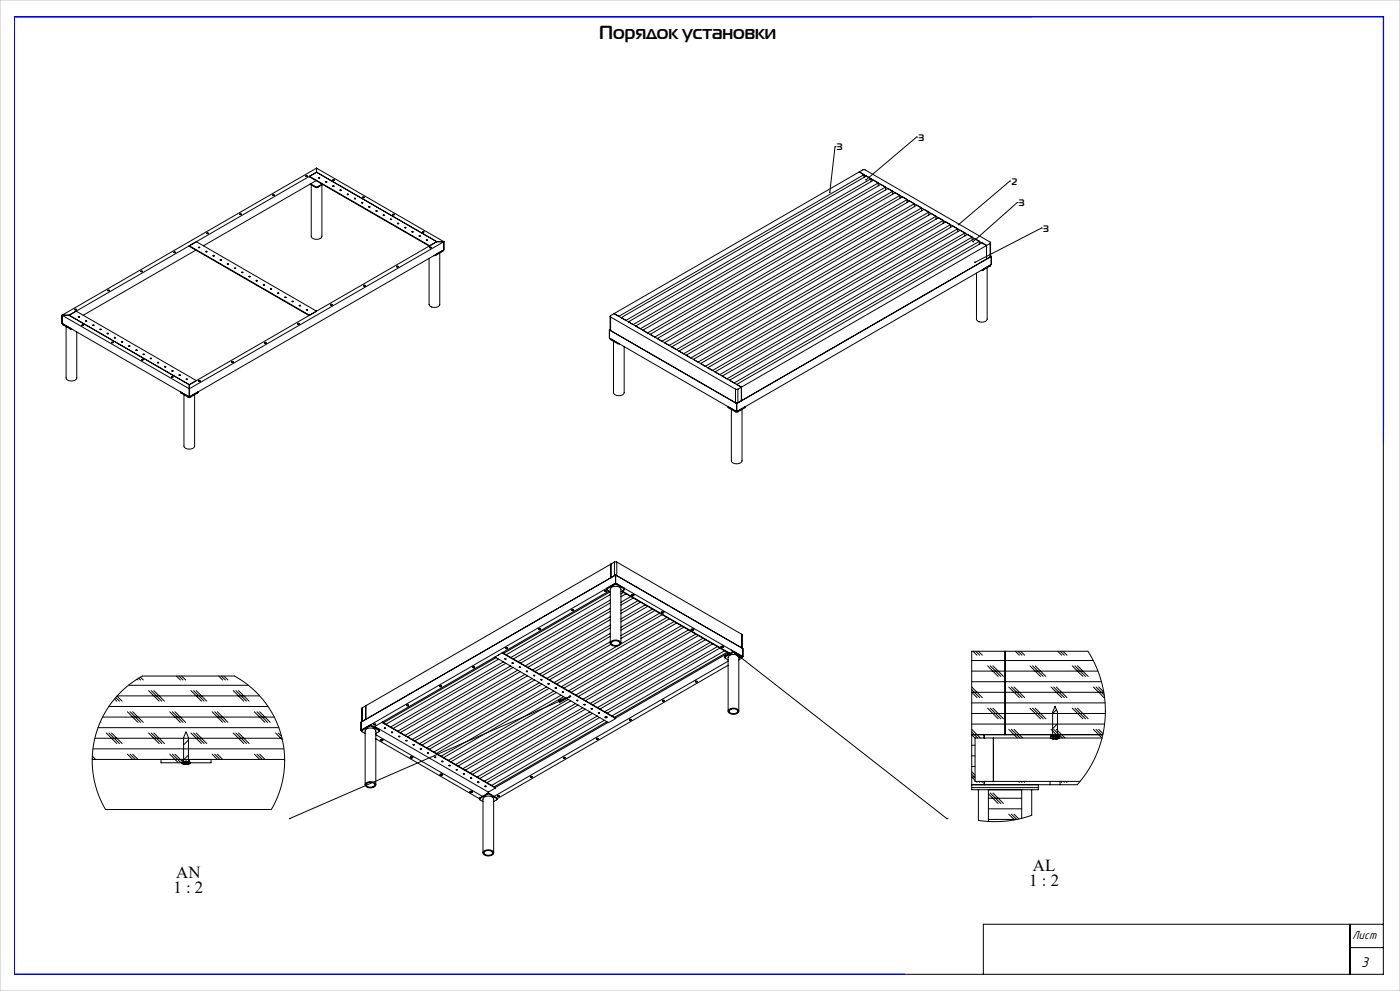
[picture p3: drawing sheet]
<svg xmlns="http://www.w3.org/2000/svg" width="420mm" height="297mm" viewBox="0 0 420 297" stroke-linecap="round" stroke-linejoin="round" font-family="sans-serif">
<defs><g id="words">
<text font-size="5.6" x="179.8" y="11.8">Порядок установки</text>
<g font-size="5">
<text x="52.9" y="263.1">AN</text>
<text x="309.9" y="261">AL</text>
<text x="52" y="267.7">1 : 2</text>
<text x="308.8" y="265.6">1 : 2</text>
</g>
<text font-size="4.4" x="408.3" y="289.8">3</text>
<text font-size="3.7" x="405.6" y="281.4">Лист</text>
<g font-size="2.8">
<text x="251" y="45.1">3</text>
<text x="275.5" y="42.2">3</text>
<text x="303.5" y="55.4">2</text>
<text x="305.7" y="61.8">3</text>
<text x="312.9" y="69.5">3</text>
</g>
</g></defs>
<g fill="none" stroke="#000" stroke-width=".3">
<path d="M4.4 5h410.6v287h-410.6zM81.9 58.5h.4M91.8 52.8h.4M92.8 52.8l36 20.9M92.8 52.8l36.1 20.9 2.1-1.3M93 55.2l1.6 .9M93.2 55.1l1.4 .8M93.4 55.4v15.4a1.85 1.85 0 0 0 3.2 0v-15.4M94.6 55.9h.7M94.6 56.1h.7M94.6 55.9v.2M94.8 54.1l-33.8 19.6"/>
<path d="M95 50.4l-76.4 44.1M95 50.4v1.2M95 51.6l-74.3 42.9M95 51.6l36 20.8M95 51.6l-2.2 1.2M95 50.4l38.2 22M95.3 55.9v.2M95.5 53.2l.4 .1zM95.9 53.4h-.3M96.6 55.2l-1.3 .7M96.8 55.3l-1.5 .8M97.7 54.5h.4z"/>
<path d="M97.7 54.6h.3M99.9 55.7l.3 .1zM99.9 53.9l.4 .1-.3 .1zM99.9 54h.4M100.2 55.8h-.3M102 57h.4zM102.3 57.1h-.3M104.2 58.2l.3 .1zM104.2 58.3h.3M106.3 59.4l.4 .1zM106.6 59.6h-.2M108.8 59.1l.5 .1-.3 .1z"/>
<path d="M108.8 59.2h.5M250.5 44h.1M250.5 44l-1.6 13.7M257.8 51.5l1.1-.6h.6l37.5 21.7v.4M257.8 51.5l38.2 22.1M257.8 51.5l-73.6 42.5M259.2 53.2v-.9l-73.5 42.5M259.9 52.8l-73.5 42.4M261.3 54.4v-.8l-73.5 42.4M262.1 54l-73.6 42.5M263.5 55.7v-.9l-73.6 42.5M264.2 55.3l-73.5 42.4"/>
<path d="M265.6 56.9v-.8l-73.5 42.4M266.4 56.5l-73.5 42.5M267.8 58.2v-.9l-73.5 42.5M268.6 57.8l-73.6 42.4M270 59.4v-.8l-73.6 42.4M270.7 59l-73.5 42.5M275 41.1h.1M275 41.1l-15.2 12.8M302.9 54.3h.1M302.9 54.3l-15.3 13M52.2 75.7h.4M58.8 75l-33.8 19.5"/>
<path d="M58.9 72.4l36.1 20.9M59.6 74.1l.3 .1zM59.6 74.2h.3M61.7 75.3l.4 .1zM61.8 75.5h.2M62.1 70h.4M63.9 76.6h.4zM63.9 76.7h.3M66.1 77.8l.3 .1zM66.1 78h.3M68.2 79.1h.4zM68.2 79.2h.3"/>
<path d="M72 64.3h.4M108.5 60.7h.4zM108.8 60.8h-.3M110.6 61.9l.4 .1zM110.7 62.1h.3M112.8 63.2h.4zM113.1 63.3h-.3M115 64.4l.3 .1zM115.3 64.6h-.3M117.1 65.7h.4zM117.1 65.8h.3M117.8 64.2l.5 .1-.4 .1z"/>
<path d="M117.8 64.4h.4M119.3 66.9l.3 .1zM119.3 67.1h.3M119.4 79.9l-.4 .1M119.4 79.9v.1M121.4 68.2h.4zM121.5 68.3h.2M123.6 69.4l.4 .1zM123.9 69.5h-.3M125.7 70.7h.4zM126.1 70.8h-.3M126.7 69.4l.5 .1-.3 .1z"/>
<path d="M126.8 69.6h.4M127.9 71.9h.4zM128.2 72h-.3M129.3 74.2l-.4 .1M129.3 74.2v.1M130.7 76.6h-.6M131 72.4h2.2M131 72.4l-74.2 42.9M131.9 75.8v15.4a1.85 1.85 0 0 1-3.2 0v-13.8M132.8 75.3l-2.1 1.3M132.8 75.3v-.2l-2.1 1.2v.3M132.9 75l-.1 .3"/>
<path d="M133.2 72.4l-76.4 44.1-38.2-22M133.2 72.4v2.5l-76.4 44.1M272.1 60.7v-.9l-73.5 42.5M272.9 60.3l-73.5 42.4M274.3 61.9v-.8l-73.5 42.4M275.1 61.5l-73.6 42.5M276.5 63.2v-.9l-73.6 42.5M277.2 62.8l-73.5 42.4M278.6 64.4v-.8l-73.5 42.4M279.4 64l-73.6 42.5M280.8 65.7v-.9l-73.5 42.5M281.6 65.3l-73.6 42.4"/>
<path d="M283 66.9v-.8l-73.6 42.4M283.7 66.5l-73.5 42.5M285.1 68.2v-.9l-73.5 42.5M285.9 67.8l-73.6 42.4M287.3 69.4v-.8l-73.5 42.4M288 69l-73.5 42.5M289.5 70.7v-.9l-73.6 42.5M290.2 70.3l-73.5 42.4M291.6 71.9v-.8l-73.5 42.4M292.4 71.5l-73.6 42.5M293.8 73.2v-.9l-73.5 42.5M294.5 72.8l-73.5 42.4"/>
<path d="M296 73.6l-73.6 42.4M296 73.6v4.1l1-.7M297 79.7v-.2l-2.1 1.2v.3M297 73v4M297 79.7l-2.1 1.3M297 73l-1 .6M297.2 79.4l-.2 .3M297.2 76.8l-.2 .2M297.2 72.8v4M297.2 76.8h.2M297.2 76.7l.2 .1M297.4 76.8l-76.4 44.1-38.2-22"/>
<path d="M297.4 76.8v2.5l-76.4 44.1M305.2 60.7h.1M305.2 60.7l-13.3 11.7M312.4 68.3h.1M312.4 68.3l-19.9 10.3M18.6 94.5h2.1M18.6 94.5v2.4l38.2 22.1M18.8 97l.2 .4M19 97.1v.3M19 97.4l2.1 1.2M19.8 97.9v15.4a1.85 1.85 0 0 0 3.2 0v-13.8M20.7 94.5l36.1 20.8"/>
<path d="M20.7 94.5l2.1-1.2 36.1 20.8-2.1 1.2M21.1 98.6l.5 .1M21.1 98.4v.2M22.5 92.8h.4M23.5 94.9l.4 .1zM23.5 95h.3M24.6 97.4l.4 .1-.3 .1zM24.6 97.5h.4M25.7 96.1l.3 .1zM25.7 96.3h.3M27.8 97.4l.4 .1zM27.9 97.5h.2"/>
<path d="M30 98.6l.4 .1zM30 98.8h.3M32.1 99.9l.4 .1zM32.4 87.1h.4M42.3 81.4h.4M70.4 80.3l.3 .1zM70.4 80.5h.3M72.5 81.5l.4 .1zM72.5 81.7h.3M74.7 82.8l.3 .1zM74.7 82.9h.3M76.8 84l.4 .1z"/>
<path d="M76.9 84.2h.2M79 85.3l.4 .1zM79 85.4h.3M81.2 86.5l.3 .1zM81.2 86.7h.3M83.3 87.8l.4 .1zM83.3 87.9h.3M85.5 89l.3 .1zM85.5 89.2h.3M87.6 90.3h.4zM87.6 90.4h.3M89.7 97.1h-.4"/>
<path d="M89.7 97.1h.1M89.8 91.5l.3 .1zM89.8 91.7h.3M91.9 92.8h.4zM92 92.9h.2M92.8 94.5l-36-20.8 35.9 20.9M99.2 91.4h.4M109.5 85.7h-.4M109.5 85.7h.1M182.8 98.9h.2M182.8 98.9v2.4l38.2 22.1M183 94.8v4.1"/>
<path d="M183 98.8l-.2 .1M183.2 95v4.1l-.2-.2M183.2 95l37.5 21.6M184.2 94l-1.1 .6 .1 .4M184.2 94l38.2 22M294.9 81h-.5M296.1 80.2v15.4a1.85 1.85 0 0 1-3.2 0v-13.8M32.2 100h.3M33.5 102.5l.5 .1-.3 .1zM33.5 102.7h.5M34.3 101.1l.4 .1zM34.3 101.3h.3"/>
<path d="M36.5 102.4h.3zM36.5 102.5h.3M38.6 103.6l.4 .1zM38.6 103.8h.3M40.8 104.9h.3zM40.8 105h.3M42.5 107.7l.4 .1-.3 .1zM42.5 107.9h.4M42.9 106.1l.4 .1zM43 106.3h.2M45.1 107.3l.3 .1zM45.1 107.5h.3"/>
<path d="M47.2 108.6l.4 .1zM47.3 108.7h.2M49.4 109.8l.4 .1zM49.4 110h.3M51.4 112.9l.5 .1-.3 .1zM51.5 113h.4M51.6 111.1l.3 .1zM51.6 111.2h.3M53.7 112.3l.4 .1zM53.7 112.5h.3M54.2 117.5l.1 .3M54.3 117.5v.3"/>
<path d="M54.3 117.8l2.1 1.2M55.2 118.3v15.4a1.85 1.85 0 0 0 3.2 0v-15.4M55.9 113.6l.3 .1zM55.9 113.7h.3M56.4 119h.7M56.4 118.8v.2M56.8 115.3v3.7M59.3 117.8v-.3l-2.2 1.3v.2M59.3 117.8l-2.2 1.2M59.4 117.5l-.1 .3M60 114.2l-.4 .1M60 114.2v.1"/>
<path d="M69.9 108.5h-.4M69.9 108.5h.1M79.8 102.8h-.4M79.8 102.8h.1M183 101.5l.2 .3M183.2 101.5v.3M183.2 101.8l2.1 1.2M184.1 102.3v15.4a1.85 1.85 0 0 0 3.2 0v-13.8M185.3 103l.5 .1M185.3 102.8v.2M220.7 116.6v4.1h.7M220.7 116.6h.7"/>
<path d="M221.4 116.6v4.1M222.4 116v4.1l-1 .6M222.4 116l-1 .6M218.4 121.9l.1 .3M218.5 122.2l2.2 1.2M218.5 121.9v.3M219.4 122.7v15.4a1.85 1.85 0 0 0 3.2 0v-15.4M220.7 123.4h.7M220.7 123.2v.2M221 120.8v2.6M223.5 122.2v-.3l-2.1 1.3v.2M223.5 122.2l-2.1 1.2"/>
<path d="M223.6 121.9l-.1 .3M181.4 177h.5M182.2 176.5l-.1 .3 1 .6-32 18.4M182.2 176.2l-.1 .5M182.2 176.2v.3M182.7 177.1l-70.5 40.7M183.1 178.2l-31.3 18M183.1 179.8l-29.8 17.3M183.3 169.1l-73.6 42.4M184.3 175.2h.7M184.3 175l.7-.1v.3M184.3 168.5h.7"/>
<path d="M184.3 175.2l-2.1 1.3M184.3 168.5v4l-1 .6v-4M184.3 175v.2M184.3 175l-2.1 1.2M184.3 168.5l-1 .6M184.7 172.3l38.2 22.1v2.4M184.7 172.3l-76.4 44.1v2.5M184.7 172.3v2.6M185 175.2l2.2 1.3M185 168.5v4M185 168.5l37.5 21.6M186.5 177.2l32.3 18.5"/>
<path d="M186.7 177.1l32.3 18.7M187.1 177.5l-.8 .5M187.2 176.5v.3l-.9 .6M187.2 176.5v-.3l.1 .5M187.8 178l-1.5 .9M189.2 178.8l-2.9 1.7M189.4 178.3h.8M189.5 178.2a.33 .33 0 0 1 .5-.2 .33 .33 0 0 1 0 .5h-.5zM190 179.2l-3.7 2.2M141.8 199.9h.5M148.5 196.9l34.1 19.7 2.1-1.2M148.8 197.1l-33.8 19.5"/>
<path d="M149.6 197.5l-33.8 19.6M149.7 196.2l-.3 .2M150.6 195.7l34.1 19.7M150.7 195.6l34 19.6M151 198.4l-33.8 19.5M151.7 194.2h.5M151.7 198.8l-33.8 19.5M151.8 197.4h-.3M153.2 199.6l-33.8 19.5M153.9 198.7h-.3M156.1 199.9h-.3M161.6 188.5h.5"/>
<path d="M171.5 182.8h.5M183.1 192.7v-16a1.85 1.85 0 0 1 3.2 0v16M183.1 185.7l-24.8 14.3M183.1 187.3l-23.3 13.5M183.1 183.2l-26.9 15.5M183.1 184.8l-25.5 14.8M183.1 190.7l-20.4 11.8M183.1 192.3l-19 11M183.1 180.7l-29.1 16.8M183.1 182.3l-27.7 16M183.1 188.2l-22.6 13M183.1 189.8l-21.2 12.3"/>
<path d="M183.2 193.1l-18.4 10.6M183.3 192.3a1.95 1.95 0 0 1 3 .5 1.85 1.85 0 0 1-3.2-.1zM183.6 192.4a1.42 1.42 0 0 1 2.3 .5 1.45 1.45 0 0 1-2.5-.2zM185.2 193.6l-18.9 11M191.4 180l-5.1 3M192.1 180.5l-5.8 3.4M193.6 181.3l-7.3 4.2M194.3 181.7l-8 4.7M195.7 182.5l-9.4 5.5M196.5 183l-10.2 5.9M197.9 183.8l-11.6 6.7M198.4 183.4h.7"/>
<path d="M198.4 183.4a.33 .33 0 0 1 .5-.2 .33 .33 0 0 1 .1 .5h-.5zM198.6 184.2l-12.3 7.2M200.1 185l-13.9 8M200.8 185.5l-33.8 19.5M202.2 186.3l-33.8 19.5M203 186.7l-33.8 19.5M204.4 187.5l-33.8 19.6M205.1 188l-33.8 19.5M206.5 188.8l-33.8 19.5M207.3 189.2l-33.8 19.5M207.3 188.6h.8M207.4 188.6a.33 .33 0 0 1 .5-.2 .33 .33 0 0 1 0 .5h-.5z"/>
<path d="M208.7 190l-33.8 19.6M209.5 190.5l-33.8 19.5M210.9 191.3l-33.8 19.5M211.6 191.7l-33.8 19.5M213 192.5l-33.8 19.6M213.8 193l-33.8 19.5M215.2 193.8l-33.8 19.5M216 194.2l-33.8 19.5M216.3 193.8h.8M216.3 193.7a.33 .33 0 0 1 .5-.2 .33 .33 0 0 1 .1 .6l-.5-.1zM217.4 195l-33.8 19.6M217.6 196.9l-.1 .3 .9 .6"/>
<path d="M217.6 196.6l-.2 .5M217.6 196.6v.3M218.1 195.5l-33.8 19.5M218.4 198.2l-70.1 40.5M218.4 199.4l-69.3 40M218.5 195.7l-33.8 19.5M219.3 194.8l3.1 1.9-.5 .6zM219.3 194.8l64.8 50.6M219.7 195.6h.7M219.7 195.4h.7M219.7 195.6l-2.1 1.3M219.7 195.4v.2"/>
<path d="M219.7 195.4l-2.1 1.2M220.4 195.6l2.1 1.3M220.4 195.4v.2M220.4 195.4l2.1 1.2M222.5 196.9l.1 .3-1 .6M222.5 196.6l.2 .2M222.5 190.1l.2 4.2M222.5 190.1v4.1M222.5 196.6v.3M222.7 196.8v.3M222.7 196.8h.2M222.9 196.8l-.2 .1"/>
<path d="M222.9 196.8l-38.2-22-76.4 44.1M291.5 198h36.5M291.9 195.2l1.2 1.2M292.7 195.2l1.2 1.2M293.5 195.2l1.2 1.2M296.3 199.5l3.2 3.2M297.1 199.5l3.1 3.2M297.9 199.5l3.1 3.2M301.5 195.2v25M304.6 195.2l1.2 1.2M305.4 195.2l1.2 1.2M306.2 195.2l1.2 1.2"/>
<path d="M309 199.5l3.2 3.2M309.8 199.5l3.1 3.2M310.6 199.5l3.1 3.2M317.3 195.2l1.2 1.2M318.1 195.2l1.2 1.2M318.9 195.2l1.2 1.2M321.7 199.5l3.2 3.2M322.5 199.5l3.1 3.2M323.3 199.5l3.1 3.2M29.4 218.1h54.3M30.1 216.3l.2 .2M30.8 214.9h51.5"/>
<path d="M31.9 219.7l3.1 3.1M32.7 211.7h47.7M32.7 219.7l3.1 3.1M33.5 219.7l3.1 3.1M34.4 209.5l.6 .6M34.7 209l1.1 1.1M35.1 208.6l1.5 1.5M35.2 208.6h42.7M36.1 207.6l3.2-2.8 3.4-2.2h27.6l3.9 2.5 3.8 3.6 3.1 4.1 2.3 4.7 1.5 5 .5 5.2-.4 5.2-1.4 5-2.2 4.7h-49.7l-2.1-4.3-1.3-4.5-.6-4.8 .2-4.7 1-4.6 1.7-4.5 2.5-4.1zM38.2 213.3l3.2 3.2M38.5 205.4h36M39 213.3l3.2 3.2"/>
<path d="M39.8 213.3l3.2 3.2M41.1 203.5l.3 .3M41.6 203.2l.6 .6M42.1 202.9l.9 .9M44.6 219.7l3.1 3.1M44.6 207l3.1 3.1M45.4 219.7l3.1 3.1M45.4 207l3.1 3.1M46.2 219.7l3.1 3.1M46.2 207l3.1 3.1M50.9 213.3l3.2 3.2M51.7 213.3l3.2 3.2"/>
<path d="M52.5 213.3l3.2 3.2M52.9 202.6l1.2 1.2M53.7 202.6l1.2 1.2M54.5 202.6l1.2 1.2M57.3 219.7l3.1 3.1M57.3 207l3.1 3.1M58.1 219.7l3.1 3.1M58.1 207l3.1 3.1M58.9 219.7l3.1 3.1M58.9 207l3.1 3.1M63.6 213.3l3.2 3.2M64.4 213.3l3.2 3.2"/>
<path d="M65.2 213.3l3.2 3.2M65.6 202.6l1.2 1.2M66.4 202.6l1.2 1.2M67.2 202.6l1.2 1.2M70 219.7l3.1 3.1M70 207l3.1 3.1M70.8 219.7l3.1 3.1M70.8 207l3.1 3.1M71.6 219.7l3.1 3.1M71.6 207l3.1 3.1M76.3 213.3l3.2 3.2M77.1 213.3l3.2 3.2"/>
<path d="M77.9 213.3l3.2 3.2M82.7 219.7l2 2M83.5 219.7l1 1M108.3 218.9h.2M108.3 218.9l.2 .1M108.5 218.9v.2M108.7 218.9l-.1 .4 .9 .5M108.7 218.7l-.2 .2M108.7 212.1l-.2 4.2M108.7 218.7v.2M109.7 211.5v4.1l-1 .6v-4.1M109.7 211.5l-1 .6"/>
<path d="M110.8 217.4h.7M110.8 217.7h.7M110.8 217.4v.3M110.8 217.7l-2.1 1.2M110.8 217.4l-2.1 1.3M111.5 217.4v.3M111.5 217.7l2.1 1.2M111.5 217.4l2.1 1.3M112.1 217h.5M112.4 217.7l34.1 19.7M113.6 218.9l.1 .4-1 .5M113.6 218.7l.2 .4"/>
<path d="M113.6 218.7v.2M114.5 216.5l34.1 19.7M114.7 216.4l33.9 19.6M115.3 218.2h.3M117.5 219.4h.3M122 211.3h.5M131.9 205.6h.5M153.9 200l-33.8 19.6M155.3 200.9l-33.8 19.5M156.1 201.3l-33.8 19.5M157.5 202.1l-33.8 19.5M158.2 201.1h-.3"/>
<path d="M158.2 202.5l-33.8 19.6M159.7 203.4l-33.8 19.5M160.4 202.4h-.3M160.4 203.8l-33.8 19.5M161.8 204.6l-33.8 19.5M162.5 203.6h-.2M162.6 205l-33.8 19.6M164 205.9l-33.8 19.5M164.7 204.9h-.3M164.7 206.3l-33.8 19.5M166.2 207.1l-33.8 19.5M166.9 206.1h-.3"/>
<path d="M166.9 207.5l-33.8 19.6M167.5 209.9l3.5-1.1-3.1 1.8zM168.3 208.4l-33.8 19.5M168.7 207.4h.3M169.1 208.8l-33.8 19.5M170.5 209.6l-33.8 19.5M171 208.8l-84.2 36.6M171.2 208.6h-.3M171.2 210l-33.8 19.6M172.7 210.9l-33.8 19.5M173.3 209.9h-.3M173.4 211.3l-33.8 19.5"/>
<path d="M174.8 212.1l-33.8 19.5M175.5 211.1h-.3M175.6 212.5l-33.8 19.6M177 213.4l-33.8 19.5M177.6 212.3h-.2M177.7 213.8l-33.8 19.5M179.1 214.6l-33.8 19.5M179.8 213.6h-.3M179.9 215l-33.8 19.6M181.3 215.9l-33.8 19.5M181.5 214.9v.1M181.7 214.8l.4 .1"/>
<path d="M181.7 214.8l-.2 .1M181.7 215h.1M181.7 215l.1 .1M181.7 214.9v.1M181.8 214.9v.1M181.8 214.9h-.1M181.8 215.1h.1M181.8 215v.1M181.8 214.9l-.1 .1M181.8 214.9l.1 .1M181.8 214.9h.1M181.9 215h.1"/>
<path d="M181.9 214.9v.1M181.9 214.9l-.1 .2M181.9 215l-.1 .1M182.1 216.3l-33.8 19.5M182.1 214.9v.1M182.4 216.5l-33.8 19.5M184.7 215.2v.2M188.8 215.6h.6M198.7 209.9h.6M208.6 204.2h.6M218.4 213.2v-16.1a1.85 1.85 0 0 1 3.2 0v16.1M218.6 212.7a1.95 1.95 0 0 1 3 .5 1.85 1.85 0 0 1-3.2-.1z"/>
<path d="M219 212.8a1.4 1.4 0 0 1 2.3 .5 1.43 1.43 0 0 1-2.5-.2zM291.5 201.1h37.9M291.5 204.3h38.9M291.5 210.7h40M291.5 213.8h40.1M291.5 217h39.9M291.5 219.4l1.8 1.8M291.5 206.7l2.4 2.4M291.5 218.6l2.6 2.6M291.5 205.9l3.2 3.2M296.3 212.2l3.2 3.2M297.1 212.2l3.1 3.2"/>
<path d="M297.9 212.2l3.1 3.2M302.6 205.9l3.2 3.2M302.6 218.6l2.6 2.6M303.4 218.6l2.6 2.6M303.4 205.9l3.2 3.2M304.2 218.6l2.6 2.6M304.2 205.9l3.2 3.2M309 212.2l3.2 3.2M309.8 212.2l3.1 3.2M310.6 212.2l3.1 3.2M315.3 218.6l1.6 1.6M315.3 205.9l3.2 3.2"/>
<path d="M316.1 218.6l1.6 1.6M316.1 205.9l3.2 3.2M316.9 218.6l2.6 2.6M316.9 205.9l3.2 3.2M316.9 212.7l-1.1 1.2M317.2 216.9l-1.4 1.5M321.7 212.2l3.2 3.2M322.5 212.2l3.1 3.2M323.3 212.2l3.1 3.2M328 218.6l2.6 2.6h-12.8v-1l.9 1M328 205.9l3.2 3.2M328.8 218.6l2 1.9"/>
<path d="M328.8 205.9l2.5 2.4M329.6 218.6l1.3 1.3M329.6 205.9l1.5 1.5M331.1 207.5h-39.6l1.6 1.6M27.7 227.6h57.7M27.7 227.4l.2 .2M27.7 226.6l1 1M27.9 224.4h57.3M28.5 221.3h56.1M38.2 226l1.6 1.6M39 226l1.6 1.6M39.8 226l1.6 1.6"/>
<path d="M48.3 227.6v1h6.5v-1M50.9 226l2.6 2.6M51.7 226l2.6 2.6M52.5 226l2.3 2.3M55.2 229.1l-.8-.3v-.2l.7-.6v-6.9l.7-1.8 .7 1.8v6.9l.7 .6v.2l-.8 .3M55.2 228.4l.6-.4 .6 .4M55.2 229.1h.1M55.2 228.4l.1 .7M55.2 228.4h.1M55.2 228.4v.7M55.3 229.1h.2M55.5 228.4h.4"/>
<path d="M55.5 228.4h-.2M55.5 229.1h.4M55.5 228.4v.7M55.9 228.4h.2M55.9 229.1h.2M55.9 228.4v.7M56.1 229.1h.3M56.1 228.4v.7M56.1 228.4h.3M56.4 228.4h.1M56.4 229.1h.1M56.4 228.4v.7"/>
<path d="M56.5 221.8l-1.4 1.4M56.5 226.3l-1.4 1.4M56.8 227.6v1h6.5v-1M63.6 226l1.6 1.6M64.4 226l1.6 1.6M65.2 226l1.6 1.6M76.3 226l1.6 1.6M77.1 226l1.6 1.6M77.9 226l1.6 1.6M109.5 235.2v-16.1a1.85 1.85 0 0 1 3.2 0v16.1M109.7 234.8a1.95 1.95 0 0 1 3 .4 1.85 1.85 0 0 1-3.2 0zM110.1 234.8a1.34 1.34 0 0 1 2.3 .6 1.41 1.41 0 0 1-2.5-.3z"/>
<path d="M112.7 220.2l32 18.5M112.7 221.4l31.2 18M114.1 221.7h.8M114.2 221.7a.33 .33 0 0 1 .4-.2 .33 .33 0 0 1 .1 .5h-.5zM119.6 220.7h.3M121.8 221.9h.3M123.1 226.9h.7M123.1 226.9a.33 .33 0 0 1 .5-.2 .33 .33 0 0 1 .1 .5h-.5zM124 223.2h.2M126.1 224.4h.3M128.3 225.6h.2M130.4 226.9h.3"/>
<path d="M132 232.1h.8M132.1 232a.33 .33 0 0 1 .5-.2 .33 .33 0 0 1 0 .6l-.5-.1zM132.6 228.1h.3M134.7 229.4h.3M136.9 230.6h.3M139 231.9h.3M141 237.3h.7M141 237.2a.33 .33 0 0 1 .5-.2 .33 .33 0 0 1 .1 .5h-.5zM141.2 233.1h.3M143.4 234.4h.2M144 239.3v.4l.9 .5M144 239.1l-.1 .4"/>
<path d="M144 239.1v.2M145.5 235.6h.3M146.1 238.1h.8M146.1 237.8h.8M146.1 238.1l-2.1 1.2M146.1 237.8v.3M146.1 237.8l-2.1 1.3M146.5 237.4v.4M146.9 238.1l2.1 1.2M146.9 237.8l2.1 1.3M146.9 237.8v.3M148.6 236.2l-2.1 1.2"/>
<path d="M148.6 236v.2M149 239.3v.4l-.9 .5M149 239.1l.1 .4M149 239.1v.2M149.2 238.5h.6M159.1 232.8h.6M169 227h.6M178.9 221.3h.6M291.5 223.4h1M291.5 226.5h1M291.5 229.7h1M291.5 232.1l1 1"/>
<path d="M291.5 231.3l1 1M291.5 236.1h20M291.5 235.2h23.5M292.5 232.9h-1l1 1M292.5 221.2v13h22.5M292.8 234.2l.3 .3M293.5 236.7v9.2l4.9 .3 5.7-.4 5.4-1.5v-7.6M293.6 234.2l.3 .3M294.4 234.2l.3 .3M295.3 220.2v1M295.3 234.2v1M296.5 237.9l3 2.9"/>
<path d="M296.5 239.2h10M296.5 236.7v9.5M297.1 237.6l3.1 3.2M297.9 237.6l3.1 3.2M298 221.2v13M305.5 234.2l.3 .3M306.3 234.2l.3 .3M306.5 236.7v8.5M307.1 234.2l.3 .3M311.5 235.2v1.5h-20v-41.5h34.9l1.6 2.8 1.3 2.9 1 3 .8 3.2 .4 3.1 .1 3.3-.2 3.2-.5 3.2-1.1 4-1.6 3.7-2 3.6-2.4 3.2-.6 .8h-5.2M315 235.2h3M315 234.2h3"/>
<path d="M315 234.2v1M315.3 220.2v1h-22.8M315.9 221.4h.1M315.9 220.7h.1M315.9 220.7v.7M316 220.7h-.1M316 221.4h.2M316 220.7v.7M316.2 220.7h.4M316.2 220.7l-.2 .1M316.2 221.4h.4M316.2 220.7v.7"/>
<path d="M316.6 220.7h.2M316.6 221.4h.2M316.6 220.7v.7M316.8 221.4h.3M316.8 220.7v.7M316.8 220.7h.3M317.1 220.7v.1M317.1 221.4h.1M317.1 220.7v.7M317.1 220.7l-.6-.3-.6 .3M317.8 221l.1 .2M317.8 220.9l-.6 .5"/>
<path d="M317.9 221.2l-.7-.9v-6.9l-.7-1.7-.7 1.7v6.9l-.7 .7v.2l.8 .2M317.9 221.2l-.8 .2M318 234.2v1M318 234.2h6M318.2 234.2l.3 .3M319 234.2l.3 .3M319.8 234.2l.3 .3M330.8 220.2h-39.3l1 1M86.8 245.4h.1M144.9 255.6v-16.1a1.85 1.85 0 0 1 3.2 0v16.1M145.1 255.2a1.95 1.95 0 0 1 3 .4 1.85 1.85 0 0 1-3.2 0zM145.4 255.2a1.37 1.37 0 0 1 2.3 .6 1.42 1.42 0 0 1-2.4-.3z"/>
<path d="M284.1 245.4h.1M296.5 242.4h10M302.6 244l1.7 1.7M303.4 244l1.6 1.6h-8.5M304.2 244l1.5 1.4M405 277v15M415 277h-120v15M405 284h10"/>
<circle cx="82.1" cy="58.5" r=".22"/>
<circle cx="92" cy="52.8" r=".22"/>
<circle cx="52.4" cy="75.6" r=".22"/>
<circle cx="62.3" cy="69.9" r=".22"/>
<circle cx="72.2" cy="64.2" r=".22"/>
<circle cx="119.2" cy="79.8" r=".22"/>
<circle cx="129.1" cy="74.1" r=".22"/>
<circle cx="22.7" cy="92.8" r=".22"/>
<circle cx="32.6" cy="87.1" r=".22"/>
<circle cx="42.5" cy="81.4" r=".22"/>
<circle cx="89.5" cy="97" r=".22"/>
<circle cx="99.4" cy="91.3" r=".22"/>
<circle cx="109.3" cy="85.6" r=".22"/>
<circle cx="59.8" cy="114.1" r=".22"/>
<circle cx="69.7" cy="108.4" r=".22"/>
<circle cx="79.6" cy="102.7" r=".22"/>
<circle cx="181.6" cy="177.1" r=".25"/>
<circle cx="142" cy="199.9" r=".25"/>
<circle cx="151.6" cy="197.5" r=".18"/>
<circle cx="151.9" cy="194.2" r=".25"/>
<circle cx="153.7" cy="198.8" r=".18"/>
<circle cx="161.8" cy="188.5" r=".25"/>
<circle cx="171.7" cy="182.8" r=".25"/>
<circle cx="112.3" cy="217.1" r=".25"/>
<circle cx="115.5" cy="218.2" r=".18"/>
<circle cx="117.6" cy="219.5" r=".18"/>
<circle cx="122.2" cy="211.4" r=".25"/>
<circle cx="132.1" cy="205.6" r=".25"/>
<circle cx="155.9" cy="200" r=".18"/>
<circle cx="158.1" cy="201.3" r=".18"/>
<circle cx="160.2" cy="202.5" r=".18"/>
<circle cx="162.4" cy="203.8" r=".18"/>
<circle cx="164.5" cy="205" r=".18"/>
<circle cx="166.7" cy="206.2" r=".18"/>
<circle cx="168.8" cy="207.5" r=".18"/>
<circle cx="171" cy="208.7" r=".18"/>
<circle cx="173.2" cy="210" r=".18"/>
<circle cx="175.3" cy="211.2" r=".18"/>
<circle cx="177.5" cy="212.5" r=".18"/>
<circle cx="179.6" cy="213.7" r=".18"/>
<circle cx="181.9" cy="214.9" r=".22"/>
<circle cx="189.1" cy="215.8" r=".25"/>
<circle cx="199" cy="210" r=".25"/>
<circle cx="208.9" cy="204.3" r=".25"/>
<circle cx="119.8" cy="220.7" r=".18"/>
<circle cx="122" cy="222" r=".18"/>
<circle cx="124.1" cy="223.2" r=".18"/>
<circle cx="126.3" cy="224.4" r=".18"/>
<circle cx="128.4" cy="225.7" r=".18"/>
<circle cx="130.6" cy="226.9" r=".18"/>
<circle cx="132.7" cy="228.2" r=".18"/>
<circle cx="134.9" cy="229.4" r=".18"/>
<circle cx="137.1" cy="230.7" r=".18"/>
<circle cx="139.2" cy="231.9" r=".18"/>
<circle cx="141.4" cy="233.2" r=".18"/>
<circle cx="143.5" cy="234.4" r=".18"/>
<circle cx="145.7" cy="235.7" r=".18"/>
<circle cx="149.5" cy="238.6" r=".25"/>
<circle cx="159.4" cy="232.9" r=".25"/>
<circle cx="169.3" cy="227.2" r=".25"/>
<circle cx="179.2" cy="221.5" r=".25"/>
</g>
<path d="M0 0h420v297h-420z" fill="none" stroke="#c0c0c0" stroke-width=".3"/>
<path d="M415.1 132.6v-127.6h-410.7v287h267" fill="none" stroke="#00f" stroke-width=".3"/>
<path d="M287.4 67.1v.4l.2-.2-.2 .2a.25 .25 0 0 0 .3 0 .25 .25 0 0 0 0-.4 .25 .25 0 0 0-.3 0zM292.3 78.5v.2l.2-.1-.2 .1a.25 .25 0 0 0 .4 .1 .25 .25 0 0 0 0-.4 .25 .25 0 0 0-.4 .1zM248.8 57.5v.3l.1-.1v.2l.2-.1v-.3zM291.7 72.3v.3l.2-.2-.2 .2a.25 .25 0 0 0 .4 0 .25 .25 0 0 0 0-.4 .25 .25 0 0 0-.4 .1zM259.6 53.7v.4l.2-.2-.2 .2a.25 .25 0 0 0 .4 0 .25 .25 0 0 0 0-.4 .25 .25 0 0 0-.4 0zM219.3 194.8l3.1 1.9-.5 .6zM167.5 209.9l3.5-1.1-3.1 1.8z" fill="#000"/>
<use href="#words"/>
</svg>
